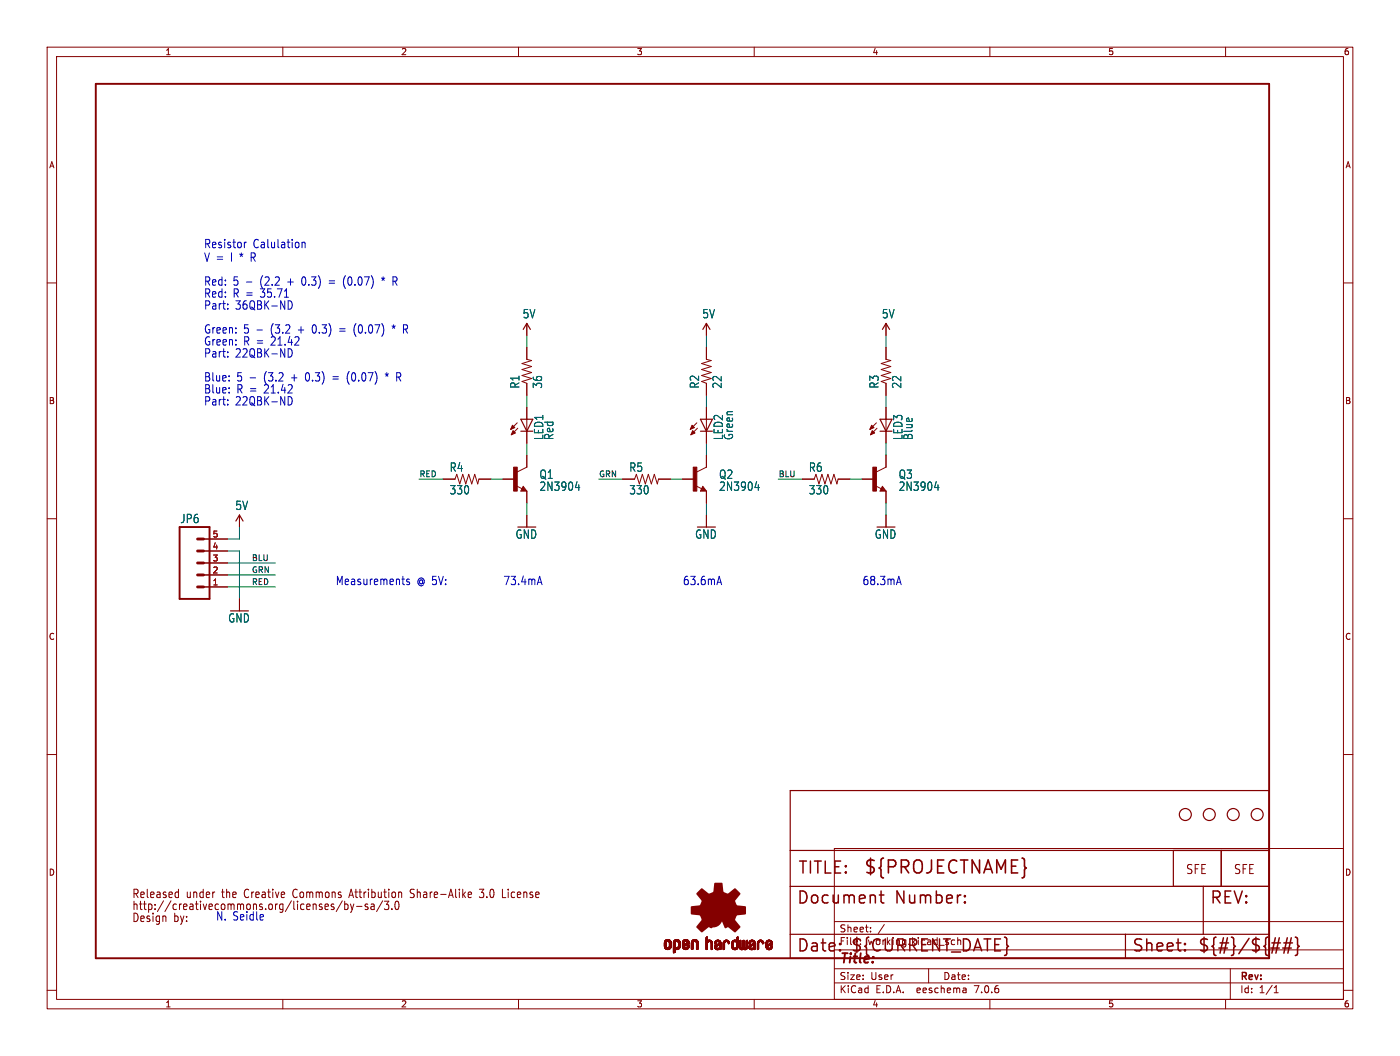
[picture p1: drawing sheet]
<svg xmlns="http://www.w3.org/2000/svg" width="297mm" height="224mm" viewBox="0 0 297 224" stroke-linecap="round" stroke-linejoin="round" font-family="sans-serif">
<defs><g id="words">
<text font-size="3.8" fill="#840000" x="183.1" y="185.7">${PROJECTNAME}</text>
<g font-size="3.5" fill="#840000">
<text x="169.2" y="185.7">TITLE:</text>
<text x="168.9" y="192.1">Document</text>
<text x="189.9" y="192.1">Number:</text>
<text x="256.5" y="192.1">REV:</text>
<text x="168.9" y="202.2">Date:</text>
<text x="180.3" y="202.2">${CURRENT_DATE}</text>
<text x="240" y="202.2">Sheet:</text>
<text x="254" y="202.2">${#}/${##}</text>
</g>
<text font-size="2.8" fill="#840000" x="178" y="204.8">Title:</text>
<g font-size="2.7" fill="#840000">
<text x="251.5" y="185.6">SFE</text>
<text x="261.6" y="185.6">SFE</text>
</g>
<g font-size="2.5" fill="#0000c2">
<text x="43.2" y="52.8">Resistor</text>
<text x="53.6" y="52.8">Calulation</text>
<text x="43.2" y="55.6">V =</text>
<text x="49" y="55.6">I * R</text>
<text x="43.2" y="60.7">Red:</text>
<text x="43.2" y="63.3">Red:</text>
<text x="43.2" y="65.8">Part:</text>
<text x="49.4" y="60.7">5 -</text>
<text x="49.4" y="63.3">R =</text>
<text x="49.9" y="65.8">36QBK-ND</text>
<text x="55.3" y="60.7">(2.2</text>
<text x="55.4" y="63.3">35.71</text>
<text x="61.2" y="60.7">+</text>
<text x="64.4" y="60.7">0.3)</text>
<text x="70.3" y="60.7">=</text>
<text x="73.5" y="60.7">(0.07)</text>
<text x="81.8" y="60.7">* R</text>
<text x="43.2" y="70.9">Green:</text>
<text x="51.6" y="70.9">5 -</text>
<text x="57.5" y="70.9">(3.2</text>
<text x="63.4" y="70.9">+</text>
<text x="66.6" y="70.9">0.3)</text>
<text x="72.5" y="70.9">=</text>
<text x="75.7" y="70.9">(0.07)</text>
<text x="84.1" y="70.9">* R</text>
<text x="43.2" y="73.4">Green:</text>
<text x="43.2" y="76">Part:</text>
<text x="49.9" y="76">22QBK-ND</text>
<text x="51.6" y="73.4">R =</text>
<text x="57.6" y="73.4">21.42</text>
<text x="43.2" y="81">Blue:</text>
<text x="43.2" y="83.6">Blue:</text>
<text x="50.2" y="81">5 -</text>
<text x="50.2" y="83.6">R =</text>
<text x="56.1" y="81">(3.2</text>
<text x="56.2" y="83.6">21.42</text>
<text x="62" y="81">+</text>
<text x="65.2" y="81">0.3)</text>
<text x="71.1" y="81">=</text>
<text x="74.3" y="81">(0.07)</text>
<text x="82.6" y="81">* R</text>
<text x="43.2" y="86.1">Part:</text>
<text x="49.9" y="86.1">22QBK-ND</text>
<text x="71.1" y="124.2">Measurements</text>
<text x="88.4" y="124.2">@ 5V:</text>
<text x="106.7" y="124.2">73.4mA</text>
<text x="144.8" y="124.2">63.6mA</text>
<text x="182.9" y="124.2">68.3mA</text>
<text x="45.7" y="195.3">N. Seidle</text>
</g>
<g font-size="2.5" fill="#006464">
<text x="110.8" y="67.7">5V</text>
<text x="148.9" y="67.7">5V</text>
<text x="187" y="67.7">5V</text>
<text x="110.4" y="82.5" transform="rotate(-90 110.4 82.5)">R1</text>
<text x="115.2" y="82.5" transform="rotate(-90 115.2 82.5)">36</text>
<text x="148.5" y="82.5" transform="rotate(-90 148.5 82.5)">R2</text>
<text x="153.3" y="82.5" transform="rotate(-90 153.3 82.5)">22</text>
<text x="186.6" y="82.5" transform="rotate(-90 186.6 82.5)">R3</text>
<text x="191.4" y="82.5" transform="rotate(-90 191.4 82.5)">22</text>
<text x="115.5" y="93.4" transform="rotate(-90 115.5 93.4)">LED1</text>
<text x="117.6" y="93.4" transform="rotate(-90 117.6 93.4)">Red</text>
<text x="153.6" y="93.4" transform="rotate(-90 153.6 93.4)">LED2</text>
<text x="155.7" y="93.4" transform="rotate(-90 155.7 93.4)">Green</text>
<text x="191.7" y="93.4" transform="rotate(-90 191.7 93.4)">LED3</text>
<text x="193.8" y="93.4" transform="rotate(-90 193.8 93.4)">Blue</text>
<text x="95.3" y="100.2">R4</text>
<text x="114.4" y="101.7">Q1</text>
<text x="133.4" y="100.2">R5</text>
<text x="152.5" y="101.7">Q2</text>
<text x="171.5" y="100.2">R6</text>
<text x="190.6" y="101.7">Q3</text>
<text x="95.3" y="105">330</text>
<text x="114.4" y="104.3">2N3904</text>
<text x="133.4" y="105">330</text>
<text x="152.5" y="104.3">2N3904</text>
<text x="171.5" y="105">330</text>
<text x="190.6" y="104.3">2N3904</text>
<text x="38.2" y="111.1">JP6</text>
<text x="49.8" y="108.3">5V</text>
<text x="109.3" y="114.4">GND</text>
<text x="147.4" y="114.4">GND</text>
<text x="185.5" y="114.4">GND</text>
<text x="48.3" y="132.2">GND</text>
</g>
<g font-size="2.5" fill="#840000">
<text x="27.9" y="190.7">Released</text>
<text x="39.5" y="190.7">under</text>
<text x="47.3" y="190.7">the</text>
<text x="52.2" y="190.7">Creative</text>
<text x="62.8" y="190.7">Commons</text>
<text x="75" y="190.7">Attribution</text>
<text x="88.2" y="190.7">Share-Alike</text>
<text x="103.2" y="190.7">3.0</text>
<text x="108.2" y="190.7">License</text>
<text x="27.9" y="195.8">Design</text>
<text x="27.9" y="193.2">http://creativecommons.org/licenses/by-sa/3.0</text>
<text x="36.8" y="195.8">by:</text>
</g>
<g font-size="2.1" fill="#840000">
<text x="178" y="197.9">Sheet:</text>
<text x="178" y="200.6">File:</text>
<text x="184.1" y="200.6">working.kicad_sch</text>
<text x="178" y="208">Size:</text>
<text x="184.7" y="208">User</text>
<text x="200" y="208">Date:</text>
<text x="263" y="208.2">Rev:</text>
<text x="178" y="210.8">KiCad</text>
<text x="185.7" y="210.8">E.D.A.</text>
<text x="194.6" y="210.8">eeschema</text>
<text x="207" y="210.8">7.0.6</text>
<text x="263" y="210.8">Id:</text>
<text x="267.1" y="210.8">1/1</text>
</g>
<g font-size="1.8" fill="#840000">
<text x="35" y="11.9">1</text>
<text x="85" y="11.9">2</text>
<text x="135" y="11.9">3</text>
<text x="185" y="11.9">4</text>
<text x="235" y="11.9">5</text>
<text x="285" y="11.9">6</text>
<text x="10.3" y="35.9">A</text>
<text x="285.3" y="35.9">A</text>
<text x="10.3" y="85.9">B</text>
<text x="285.3" y="85.9">B</text>
<text x="10.3" y="135.9">C</text>
<text x="285.3" y="135.9">C</text>
<text x="10.3" y="185.9">D</text>
<text x="285.3" y="185.9">D</text>
<text x="35" y="213.8">1</text>
<text x="85" y="213.8">2</text>
<text x="135" y="213.8">3</text>
<text x="185" y="213.8">4</text>
<text x="235" y="213.8">5</text>
<text x="285" y="213.8">6</text>
</g>
<g font-size="1.8" fill="#a90000">
<text x="45" y="119.1">3</text>
<text x="45" y="116.6">4</text>
<text x="45" y="114">5</text>
<text x="45" y="124.2">1</text>
<text x="45" y="121.7">2</text>
</g>
<g font-size="1.7" fill="#0f0f0f">
<text x="88.9" y="101.3">RED</text>
<text x="127" y="101.3">GRN</text>
<text x="165.1" y="101.3">BLU</text>
<text x="53.3" y="119">BLU</text>
<text x="53.3" y="121.6">GRN</text>
<text x="53.3" y="124.1">RED</text>
</g>
</g></defs>
<g fill="none" stroke="#840000" stroke-width=".21">
<path d="M10 10h277v203.9h-277zM12 12h273v199.9h-273zM60 10v2M110 10v2M160 10v2M210 10v2M260 10v2M10 60h2M285 60h2M111.8 68.6v2.5M111.8 73.7v2.5l1 .3-2.1 .6 2.1 .6-2.1 .7 2.1 .6-2.1 .6 2.1 .7-2.1 .6 1.1 .4v2.5M149.9 68.6v2.5"/>
<path d="M149.9 73.7v2.5l1 .3-2.1 .6 2.1 .6-2.1 .7 2.1 .6-2.1 .6 2.1 .7-2.1 .6 1.1 .4v2.5M188 68.6v2.5M188 73.7v2.5l1 .3-2.1 .6 2.1 .6-2.1 .7 2.1 .6-2.1 .6 2.1 .7-2.1 .6 1.1 .4v2.5M109.7 89.7l-1.4 1.4M109.9 90.8l-1.4 1.4M111.8 86.4v7.6M111.8 96.5v2.6l-2.1 1M147.8 89.7l-1.4 1.4M148 90.8l-1.4 1.4M149.9 96.5v2.6l-2.1 1M149.9 86.4v7.6M185.9 89.7l-1.4 1.4"/>
<path d="M186.1 90.8l-1.4 1.4M188 96.5v2.6l-2.1 1M188 86.4v7.6M10 110h2M43.2 119.4h5.1M43.2 116.8h5.1M43.2 114.3h5.1M50.8 109.2v2.6M94 101.6h2.5l.4-1 .6 2 .7-2 .6 2 .6-2 .7 2 .6-2 .6 2 .3-1h2.5M106.7 101.6h2.5M109.5 103l1.3 .6M111 103.1l.8 1h-1.3z"/>
<path d="M111.8 104.1v2.6M111.8 109.2v2.6M132.1 101.6h2.5l.4-1 .6 2 .7-2 .6 2 .6-2 .7 2 .6-2 .6 2 .3-1h2.5M144.8 101.6h2.5M147.6 103l1.3 .6M149.1 103.1l.8 1h-1.3zM149.9 104.1v2.6M149.9 109.2v2.6M170.2 101.6h2.5l.4-1 .6 2 .7-2 .6 2 .6-2 .7 2 .6-2 .6 2 .3-1h2.5M182.9 101.6h2.5M185.7 103l1.3 .6M187.2 103.1l.8 1h-1.3z"/>
<path d="M188 104.1v2.6M188 109.2v2.6M285 110h2M43.2 124.5h5.1M43.2 121.9h5.1M50.8 127v2.5M10 160h2M285 160h2M177 179.9h108v32h-108zM37.4 189.2h.5M37.9 188.6v1.7M37.9 190.3h-.5"/>
<path d="M72.6 191l-1.3 2.3M73.1 191.1v1.8M73.1 191.8l.5-.1 .2 .3-.1 .8h-.6M74.1 189.8h.8M74.3 191.7l.4 1.2M74.5 188.6l-.5 1.7M74.7 192.9l-.4 .6M75.1 191.7l-.4 1.2M75.6 192.2h1.2M78 191.8l-.3-.1-.3 .2 .1 .3 .5 .2v.4h-.6M78.7 191.8h.6l.1 1.1M79.4 192.1l-.5 .1-.2 .3 .2 .4 .5-.1"/>
<path d="M81.2 191l-1.3 2.3M82.5 191.1l-.5 .7 .4 .1v.8l-.2 .2h-.4l-.3-.2M83.1 192.7v.2M83.8 191.4v.8l.1 .5 .2 .2 .3-.1 .2-.3v-1.1M87 190.3h.6M87.7 188.6h-.4l-.3 .3 .2 .4 .4 .2M99.8 189.2l.2 .4-.7 .1M100 190.3h-.2M101.7 190.2l.2 .1h.6M101.7 188.6h.9l-.5 .6 .4 .1M106.6 190.3h.7M177 195.4h108"/>
<path d="M184.7 197.5v.1M184.7 196.7v.1M187.6 196l-1.3 2M10 210h2M60 211.9v2M110 211.9v2M160 211.9v2M177 208.4h108M177 205.4h108M177 201.4h108M197 205.4v3M204.9 209.6l.1 .9"/>
<path d="M205 210.4l-.2 .1M205 209.9h-.2M210 211.9v2M260 211.9v2M261 205.4v6.5M270.3 210.5h.9M270.3 209.4l.4-.4v1.5M285 210h2"/>
</g>
<g fill="none" stroke="#840000" stroke-width=".25">
<path d="M111 69.9l.8-1.3 .7 1.3M149.1 69.9l.8-1.3 .7 1.3M187.2 69.9l.8-1.3 .7 1.3M110.5 91.4h2.5M110.5 88.9h2.5l-1.2 2.5zM148.6 91.4h2.5M148.6 88.9h2.5l-1.2 2.5zM186.7 91.4h2.5M186.7 88.9h2.5l-1.2 2.5zM50 110.5l.8-1.3 .8 1.3M111 103.6l.1 .3h-.4l.3-.5 .5 .6h-.8M149.1 103.6l.1 .3h-.4l.3-.5 .5 .6h-.8"/>
<path d="M187.2 103.6l.1 .3h-.4l.3-.5 .5 .6h-.8M167.6 167.6h101.6v35.6h-101.6zM167.6 188h101.6M167.6 180.3h101.6M167.6 198.1h101.6M238.8 198.1v5.1M248.9 180.3v7.7M255.3 188v10.1M259.1 180.3v7.7"/>
<circle cx="251.5" cy="172.7" r="1.27"/>
<circle cx="256.5" cy="172.7" r="1.27"/>
<circle cx="261.6" cy="172.7" r="1.27"/>
<circle cx="266.7" cy="172.7" r="1.27"/>
</g>
<g fill="#840000" stroke="#840000" stroke-width=".21">
<path d="M147.1 99.1h.7v5h-.7z"/>
<path d="M185.2 99.1h.7v5h-.7z"/>
<path d="M184.9 90.2l.5 .5-.9 .4z"/>
<path d="M185 91.3l.5 .5-.8 .4z"/>
<path d="M140.9 200.7h.4z"/>
<path d="M140.9 200.6l.4 .1z"/>
<path d="M140.9 200.6h.4z"/>
<path d="M140.9 200.5l.4 .1z"/>
<path d="M140.9 200.5h.4z"/>
<path d="M140.9 200.4l.4 .1z"/>
<path d="M140.9 200.4h.4z"/>
<path d="M140.9 200.3l.4 .1z"/>
<path d="M140.9 200.3h.4z"/>
<path d="M140.9 200.2l.4 .1z"/>
<path d="M140.9 200.2h.4z"/>
<path d="M140.9 200.1l.4 .1z"/>
<path d="M140.9 200.1h.4z"/>
<path d="M140.9 200l.4 .1z"/>
<path d="M140.9 200h.4z"/>
<path d="M140.9 199.9l.4 .1z"/>
<path d="M140.9 199.9h.4z"/>
<path d="M141 200.7h.4z"/>
<path d="M141 200.7h.3z"/>
<path d="M141 199.9h.3z"/>
<path d="M141 199.8l.3 .1z"/>
<path d="M141 199.8h.4z"/>
<path d="M141 200.8h.4z"/>
<path d="M141 200.7l.4 .1z"/>
<path d="M141 199.7l.4 .1z"/>
<path d="M141 200.9h.5z"/>
<path d="M141 200.9h.4z"/>
<path d="M141 200.8l.4 .1z"/>
<path d="M141 199.7h.4z"/>
<path d="M141 199.7h.5z"/>
<path d="M141 199.6l.5 .1z"/>
<path d="M141 200.9l.6 .1z"/>
<path d="M141 199.6h.5z"/>
<path d="M141 199.6h.6z"/>
<path d="M141 201h1.3z"/>
<path d="M141 201h.6z"/>
<path d="M141 199.6h1.3z"/>
<path d="M141.1 201h1.2z"/>
<path d="M141.1 199.6h1.2z"/>
<path d="M141.1 199.5l1.2 .1z"/>
<path d="M141.1 201l1.2 .1z"/>
<path d="M141.1 199.5h1.2z"/>
<path d="M141.1 201.1h1.2z"/>
<path d="M141.1 199.5h1.1z"/>
<path d="M141.1 201.1h1.1z"/>
<path d="M141.1 199.4l1.1 .1z"/>
<path d="M141.2 201.1l1 .1z"/>
<path d="M141.2 199.4h1z"/>
<path d="M141.2 201.2h1z"/>
<path d="M141.2 201.2h.9z"/>
<path d="M141.2 199.4h.9z"/>
<path d="M141.3 199.3l.8 .1z"/>
<path d="M141.3 201.2h.8z"/>
<path d="M141.3 199.3h.8z"/>
<path d="M141.3 201.2l.8 .1z"/>
<path d="M141.3 201.3h.7z"/>
<path d="M141.3 199.3h.7z"/>
<path d="M141.4 201.3h.6z"/>
<path d="M141.4 199.3h.6z"/>
<path d="M141.4 201.3h.5z"/>
<path d="M141.4 199.3h.5z"/>
<path d="M141.5 201.3h.4z"/>
<path d="M141.5 199.2l.4 .1z"/>
<path d="M141.5 201.3h.3z"/>
<path d="M141.5 199.2h.3z"/>
<path d="M141.5 201.3l.3 .1z"/>
<path d="M141.6 201.4h.2z"/>
<path d="M141.6 199.2h.2z"/>
<path d="M141.7 199.6h.6z"/>
<path d="M141.8 201h.5z"/>
<path d="M141.8 199.6h.5z"/>
<path d="M141.8 200.9l.5 .1z"/>
<path d="M141.8 200.9h.5z"/>
<path d="M141.8 199.6l.5 .1z"/>
<path d="M141.8 199.7h.5z"/>
<path d="M141.9 200.9h.5z"/>
<path d="M141.9 199.7h.4z"/>
<path d="M141.9 199.7h.5z"/>
<path d="M141.9 200.8l.5 .1z"/>
<path d="M141.9 200.8h.5z"/>
<path d="M141.9 199.7l.5 .1z"/>
<path d="M141.9 199.8h.5z"/>
<path d="M142 200.8h.4z"/>
<path d="M142 199.8h.4z"/>
<path d="M142 200.7l.4 .1z"/>
<path d="M142 200.7h.4z"/>
<path d="M142 199.9h.4z"/>
<path d="M142 199.8l.4 .1z"/>
<path d="M142 200.6l.4 .1z"/>
<path d="M142 200.6h.4z"/>
<path d="M142 200.5l.4 .1z"/>
<path d="M142 200.5h.4z"/>
<path d="M142 200.4l.4 .1z"/>
<path d="M142 200.4h.4z"/>
<path d="M142 200.3l.4 .1z"/>
<path d="M142 200.3h.4z"/>
<path d="M142 200.2l.4 .1z"/>
<path d="M142 200.2h.4z"/>
<path d="M142 200.1l.4 .1z"/>
<path d="M142 200.1h.4z"/>
<path d="M142 200l.4 .1z"/>
<path d="M142 200h.4z"/>
<path d="M142 199.9l.4 .1z"/>
<path d="M142.9 202h.2z"/>
<path d="M142.9 202h.3z"/>
<path d="M142.9 201.9l.3 .1z"/>
<path d="M142.9 201.9h.3z"/>
<path d="M142.9 201.8l.3 .1z"/>
<path d="M142.9 201.8h.3z"/>
<path d="M142.9 201.7l.3 .1z"/>
<path d="M142.9 201.7h.3z"/>
<path d="M142.9 201.6l.3 .1z"/>
<path d="M142.9 201.6h.3z"/>
<path d="M142.9 201.5l.3 .1z"/>
<path d="M142.9 201.5h.3z"/>
<path d="M142.9 201.4l.3 .1z"/>
<path d="M142.9 201.4h.3z"/>
<path d="M142.9 201.3l.3 .1z"/>
<path d="M142.9 201.3h.3z"/>
<path d="M142.9 201.3h.4z"/>
<path d="M142.9 201.3h1z"/>
<path d="M142.9 201.3h1.1z"/>
<path d="M142.9 201.2l1.1 .1z"/>
<path d="M142.9 201.2h1.1z"/>
<path d="M142.9 201.2h1.2z"/>
<path d="M142.9 201.1l1.2 .1z"/>
<path d="M142.9 201.1h1.2z"/>
<path d="M142.9 201.1h1.3z"/>
<path d="M142.9 201l1.3 .1z"/>
<path d="M142.9 201h1.3z"/>
<path d="M142.9 201h.6z"/>
<path d="M142.9 200.9l.6 .1z"/>
<path d="M142.9 200.9h.6z"/>
<path d="M142.9 200.9h.5z"/>
<path d="M142.9 200.9h.4z"/>
<path d="M142.9 200.8l.4 .1z"/>
<path d="M142.9 200.8h.4z"/>
<path d="M142.9 200.7l.4 .1z"/>
<path d="M142.9 200.7h.3z"/>
<path d="M142.9 200.6l.3 .1z"/>
<path d="M142.9 200.6h.3z"/>
<path d="M142.9 200.5l.3 .1z"/>
<path d="M142.9 200.5h.3z"/>
<path d="M142.9 200.4l.3 .1z"/>
<path d="M142.9 200.4h.3z"/>
<path d="M142.9 200.3l.3 .1z"/>
<path d="M142.9 200.3h.3z"/>
<path d="M142.9 200.2l.3 .1z"/>
<path d="M142.9 200.2h.3z"/>
<path d="M142.9 200.1l.3 .1z"/>
<path d="M142.9 200.1h.3z"/>
<path d="M142.9 200l.3 .1z"/>
<path d="M142.9 200h.3z"/>
<path d="M142.9 199.9l.3 .1z"/>
<path d="M142.9 199.9h.3z"/>
<path d="M142.9 199.8l.3 .1z"/>
<path d="M142.9 199.8h.4z"/>
<path d="M142.9 202h.1z"/>
<path d="M142.9 199.7l.4 .1z"/>
<path d="M142.9 199.7h.4z"/>
<path d="M142.9 199.7h.5z"/>
<path d="M142.9 199.6l.5 .1z"/>
<path d="M142.9 199.6h.6z"/>
<path d="M142.9 199.6h1.3z"/>
<path d="M143 199.6h1.2z"/>
<path d="M143 199.5l1.2 .1z"/>
<path d="M143 199.5h1.2z"/>
<path d="M143 199.5h1.1z"/>
<path d="M143 199.4l1.1 .1z"/>
<path d="M143.1 199.4h1z"/>
<path d="M143.1 199.4h.9z"/>
<path d="M143.2 199.4h.8z"/>
<path d="M143.2 199.3l.8 .1z"/>
<path d="M143.2 199.3h.8z"/>
<path d="M143.2 199.3h.7z"/>
<path d="M143.3 199.3h.6z"/>
<path d="M143.3 201.3h.5z"/>
<path d="M143.3 199.3h.5z"/>
<path d="M143.4 201.3h.4z"/>
<path d="M143.4 199.3h.4z"/>
<path d="M143.4 199.2l.4 .1z"/>
<path d="M143.4 199.2h.3z"/>
<path d="M143.5 201.3l.2 .1z"/>
<path d="M143.5 199.2h.2z"/>
<path d="M143.5 201.4h.2z"/>
<path d="M143.6 199.6h.6z"/>
<path d="M143.7 201h.5z"/>
<path d="M143.7 200.9l.6 .1z"/>
<path d="M143.7 199.6h.6z"/>
<path d="M143.7 200.9h.6z"/>
<path d="M143.7 199.6l.6 .1z"/>
<path d="M143.7 199.7h.6z"/>
<path d="M143.8 200.9h.5z"/>
<path d="M143.8 199.7h.5z"/>
<path d="M143.8 200.8l.5 .1z"/>
<path d="M143.8 200.8h.5z"/>
<path d="M143.8 199.7l.5 .1z"/>
<path d="M143.9 200.8h.4z"/>
<path d="M143.9 199.8h.4z"/>
<path d="M143.9 200.7l.4 .1z"/>
<path d="M143.9 200.7h.4z"/>
<path d="M143.9 199.8l.4 .1z"/>
<path d="M143.9 199.9h.4z"/>
<path d="M143.9 200.6l.4 .1z"/>
<path d="M143.9 200.6h.4z"/>
<path d="M143.9 200.5l.4 .1z"/>
<path d="M143.9 200.5h.4z"/>
<path d="M143.9 200.4l.4 .1z"/>
<path d="M143.9 200.4h.4z"/>
<path d="M143.9 200.3l.4 .1z"/>
<path d="M143.9 200.3h.4z"/>
<path d="M143.9 200.2l.4 .1z"/>
<path d="M143.9 200.2h.4z"/>
<path d="M143.9 200.1l.4 .1z"/>
<path d="M143.9 200.1h.4z"/>
<path d="M143.9 200l.4 .1z"/>
<path d="M143.9 200h.4z"/>
<path d="M143.9 199.9l.4 .1z"/>
<path d="M144.8 200.8h.4z"/>
<path d="M144.8 200.7l.4 .1z"/>
<path d="M144.8 200.7h.4z"/>
<path d="M144.8 200.6l.4 .1z"/>
<path d="M144.8 200.6h.4z"/>
<path d="M144.8 200.6h.5z"/>
<path d="M144.8 200.5l.6 .1z"/>
<path d="M144.8 200.5h.6z"/>
<path d="M144.8 200.5h.7z"/>
<path d="M144.8 200.4l.8 .1z"/>
<path d="M144.8 200.4h.8z"/>
<path d="M144.8 200.4h.9z"/>
<path d="M144.8 200.4h1z"/>
<path d="M144.8 200.3l1 .1z"/>
<path d="M144.8 200.3h1z"/>
<path d="M144.8 200.3h1.1z"/>
<path d="M144.8 200.3h1.2z"/>
<path d="M144.8 200.2l1.2 .1z"/>
<path d="M144.8 200.2h1.2z"/>
<path d="M144.8 200.2h1.3z"/>
<path d="M144.8 200.2h1.4z"/>
<path d="M144.8 200.2h.4z"/>
<path d="M144.8 200.1l.4 .1z"/>
<path d="M144.8 200.1h.3z"/>
<path d="M144.8 200l.3 .1z"/>
<path d="M144.8 200h.3z"/>
<path d="M144.8 199.9l.3 .1z"/>
<path d="M144.8 199.9h.4z"/>
<path d="M144.8 199.8l.4 .1z"/>
<path d="M144.8 199.8h.4z"/>
<path d="M144.8 200.9h.5z"/>
<path d="M144.8 200.8l.4 .1z"/>
<path d="M144.8 199.7l.4 .1z"/>
<path d="M144.8 199.7h.4z"/>
<path d="M144.8 199.7h.5z"/>
<path d="M144.8 200.9h.6z"/>
<path d="M144.8 200.9l.6 .1z"/>
<path d="M144.8 199.6l.6 .1z"/>
<path d="M144.8 199.6h.6z"/>
<path d="M144.8 201h1.3z"/>
<path d="M144.8 201h.6z"/>
<path d="M144.9 201h1.2z"/>
<path d="M144.9 199.6h1.2z"/>
<path d="M144.9 199.5l1.2 .1z"/>
<path d="M144.9 199.5h1.2z"/>
<path d="M144.9 201l1.2 .1z"/>
<path d="M144.9 201.1h1.2z"/>
<path d="M144.9 201.1h1.1z"/>
<path d="M145 201.1h1z"/>
<path d="M145 199.5h1z"/>
<path d="M145 199.4l1 .1z"/>
<path d="M145 201.1l1 .1z"/>
<path d="M145 199.4h1z"/>
<path d="M145 201.2h1z"/>
<path d="M145 201.2h.9z"/>
<path d="M145.1 199.4h.9z"/>
<path d="M145.1 201.2h.8z"/>
<path d="M145.1 199.4h.8z"/>
<path d="M145.1 199.3l.8 .1z"/>
<path d="M145.1 201.2l.8 .1z"/>
<path d="M145.1 199.3h.8z"/>
<path d="M145.1 201.3h.8z"/>
<path d="M145.1 199.3h.7z"/>
<path d="M145.2 201.3h.6z"/>
<path d="M145.2 199.3h.6z"/>
<path d="M145.2 200.2h1z"/>
<path d="M145.3 200.1l.9 .1z"/>
<path d="M145.3 199.3h.4z"/>
<path d="M145.3 201.3h.4z"/>
<path d="M145.3 200.1h.9z"/>
<path d="M145.3 199.2l.4 .1z"/>
<path d="M145.3 201.3h.3z"/>
<path d="M145.4 201.3l.2 .1z"/>
<path d="M145.4 200.1h.8z"/>
<path d="M145.4 199.2h.2z"/>
<path d="M145.4 201.4h.2z"/>
<path d="M145.5 200.1h.7z"/>
<path d="M145.5 200l.7 .1z"/>
<path d="M145.6 200h.6z"/>
<path d="M145.6 199.6h.5z"/>
<path d="M145.6 201h.5z"/>
<path d="M145.6 199.6h.6z"/>
<path d="M145.6 200.9l.5 .1z"/>
<path d="M145.6 200.9h.5z"/>
<path d="M145.6 199.6l.6 .1z"/>
<path d="M145.6 199.7h.6z"/>
<path d="M145.7 200.9h.5z"/>
<path d="M145.7 200h.5z"/>
<path d="M145.7 199.7h.5z"/>
<path d="M145.7 199.7l.5 .1z"/>
<path d="M145.8 200.8l.4 .1z"/>
<path d="M145.8 199.8h.4z"/>
<path d="M145.8 200.8h.4z"/>
<path d="M145.8 199.9l.4 .1z"/>
<path d="M145.8 199.9h.4z"/>
<path d="M145.8 199.8l.4 .1z"/>
<path d="M145.8 200.7l.4 .1z"/>
<path d="M145.8 200.7h.4z"/>
<path d="M145.9 200.7h.3z"/>
<path d="M145.9 200.6l.3 .1z"/>
<path d="M145.9 200.6h.3z"/>
<path d="M145.9 200.5l.3 .1z"/>
<path d="M145.9 200.5h.3z"/>
<path d="M146 200.5h.2z"/>
<path d="M146.7 201.3h.2z"/>
<path d="M146.7 201.3h.3z"/>
<path d="M146.7 201.2l.3 .1z"/>
<path d="M146.7 201.2h.3z"/>
<path d="M146.7 201.2h.4z"/>
<path d="M146.7 201.1l.4 .1z"/>
<path d="M146.7 201.1h.4z"/>
<path d="M146.7 201l.4 .1z"/>
<path d="M146.7 201h.4z"/>
<path d="M146.7 200.9l.4 .1z"/>
<path d="M146.7 200.9h.4z"/>
<path d="M146.7 200.8l.4 .1z"/>
<path d="M146.7 200.8h.4z"/>
<path d="M146.7 200.7l.4 .1z"/>
<path d="M146.7 200.7h.4z"/>
<path d="M146.7 200.6l.4 .1z"/>
<path d="M146.7 200.6h.4z"/>
<path d="M146.7 200.5l.4 .1z"/>
<path d="M146.7 200.5h.4z"/>
<path d="M146.7 200.4l.4 .1z"/>
<path d="M146.7 200.4h.4z"/>
<path d="M146.7 200.3l.4 .1z"/>
<path d="M146.7 200.3h.4z"/>
<path d="M146.7 200.2l.4 .1z"/>
<path d="M146.7 200.2h.4z"/>
<path d="M146.7 200.1l.4 .1z"/>
<path d="M146.7 200.1h.4z"/>
<path d="M146.7 200l.4 .1z"/>
<path d="M146.7 200h.4z"/>
<path d="M146.7 199.9l.4 .1z"/>
<path d="M146.7 199.9h.4z"/>
<path d="M146.7 199.8l.4 .1z"/>
<path d="M146.7 199.8h.4z"/>
<path d="M146.7 201.3h.1z"/>
<path d="M146.7 199.7l.4 .1z"/>
<path d="M146.7 199.7h.4z"/>
<path d="M146.7 199.7h.5z"/>
<path d="M146.7 199.7h.6z"/>
<path d="M146.7 199.6l.6 .1z"/>
<path d="M146.7 199.6h.6z"/>
<path d="M146.8 199.6h.6z"/>
<path d="M146.8 199.6h1.3z"/>
<path d="M146.8 199.6h1.2z"/>
<path d="M146.8 199.5l1.2 .1z"/>
<path d="M146.8 199.5h1.2z"/>
<path d="M146.9 199.5h1.1z"/>
<path d="M146.9 199.4l1 .1z"/>
<path d="M146.9 199.4h1z"/>
<path d="M147 199.4h.8z"/>
<path d="M147 199.3l.8 .1z"/>
<path d="M147 199.3h.8z"/>
<path d="M147.1 199.3h.6z"/>
<path d="M147.2 199.3h.4z"/>
<path d="M147.2 199.2l.4 .1z"/>
<path d="M147.3 199.2h.3z"/>
<path d="M147.3 199.2h.2z"/>
<path d="M147.5 199.6h.6z"/>
<path d="M147.6 199.6l.5 .1z"/>
<path d="M147.6 199.7h.5z"/>
<path d="M147.7 199.7h.4z"/>
<path d="M147.7 199.7l.4 .1z"/>
<path d="M147.7 199.8h.4z"/>
<path d="M147.7 199.8l.4 .1z"/>
<path d="M147.7 201.3h.3z"/>
<path d="M147.7 201.2l.4 .1z"/>
<path d="M147.7 201.2h.4z"/>
<path d="M147.7 201.2h.5z"/>
<path d="M147.7 201.1l.5 .1z"/>
<path d="M147.7 201.1h.5z"/>
<path d="M147.7 201l.5 .1z"/>
<path d="M147.7 201h.5z"/>
<path d="M147.7 200.9l.5 .1z"/>
<path d="M147.7 200.9h.5z"/>
<path d="M147.7 200.8l.5 .1z"/>
<path d="M147.7 200.8h.5z"/>
<path d="M147.7 200.7l.5 .1z"/>
<path d="M147.7 200.7h.5z"/>
<path d="M147.7 200.6l.5 .1z"/>
<path d="M147.7 200.6h.5z"/>
<path d="M147.7 200.5l.5 .1z"/>
<path d="M147.7 200.5h.5z"/>
<path d="M147.7 200.4l.5 .1z"/>
<path d="M147.7 200.4h.5z"/>
<path d="M147.7 200.3l.5 .1z"/>
<path d="M147.7 200.3h.5z"/>
<path d="M147.7 200.2l.5 .1z"/>
<path d="M147.7 200.2h.5z"/>
<path d="M147.7 200.1l.5 .1z"/>
<path d="M147.7 200.1h.5z"/>
<path d="M147.7 200l.5 .1z"/>
<path d="M147.7 200h.5z"/>
<path d="M147.7 199.9l.5 .1z"/>
<path d="M147.7 199.9h.5z"/>
<path d="M147.7 199.9h.4z"/>
<path d="M147.8 201.3h.2z"/>
<path d="M147.8 201.3h.1z"/>
<path d="M149.8 201.3h.1z"/>
<path d="M149.8 201.3h.2z"/>
<path d="M149.8 198.9h.3z"/>
<path d="M149.8 201.3h.3z"/>
<path d="M149.8 201.2l.3 .1z"/>
<path d="M149.8 201.2h.3z"/>
<path d="M149.8 201.1l.3 .1z"/>
<path d="M149.8 201.1h.3z"/>
<path d="M149.8 201l.3 .1z"/>
<path d="M149.8 201h.3z"/>
<path d="M149.8 200.9l.3 .1z"/>
<path d="M149.8 200.9h.3z"/>
<path d="M149.8 200.8l.3 .1z"/>
<path d="M149.8 200.8h.3z"/>
<path d="M149.8 200.7l.3 .1z"/>
<path d="M149.8 200.7h.3z"/>
<path d="M149.8 200.6l.3 .1z"/>
<path d="M149.8 200.6h.3z"/>
<path d="M149.8 200.5l.3 .1z"/>
<path d="M149.8 200.5h.3z"/>
<path d="M149.8 200.4l.3 .1z"/>
<path d="M149.8 200.4h.3z"/>
<path d="M149.8 200.3l.3 .1z"/>
<path d="M149.8 200.3h.3z"/>
<path d="M149.8 200.2l.3 .1z"/>
<path d="M149.8 200.2h.3z"/>
<path d="M149.8 200.1l.3 .1z"/>
<path d="M149.8 200.1h.3z"/>
<path d="M149.8 200l.3 .1z"/>
<path d="M149.8 200h.3z"/>
<path d="M149.8 199.9l.3 .1z"/>
<path d="M149.8 199.9h.3z"/>
<path d="M149.8 199.8l.3 .1z"/>
<path d="M149.8 199.8h.3z"/>
<path d="M149.8 199.8h.4z"/>
<path d="M149.8 199.7l.4 .1z"/>
<path d="M149.8 199.7h.4z"/>
<path d="M149.8 199.7h.5z"/>
<path d="M149.8 199.7h.6z"/>
<path d="M149.8 199.6l.6 .1z"/>
<path d="M149.8 199.6h1.2z"/>
<path d="M149.8 199.5l1.2 .1z"/>
<path d="M149.8 199.5h1.1z"/>
<path d="M149.8 199.5h1z"/>
<path d="M149.8 199.4l1 .1z"/>
<path d="M149.8 199.4h1z"/>
<path d="M149.8 199.4h.3z"/>
<path d="M149.8 199.3l.3 .1z"/>
<path d="M149.8 199.3h.3z"/>
<path d="M149.8 199.2l.3 .1z"/>
<path d="M149.8 199.2h.3z"/>
<path d="M149.8 199.1l.3 .1z"/>
<path d="M149.8 199.1h.3z"/>
<path d="M149.8 199l.3 .1z"/>
<path d="M149.8 199h.3z"/>
<path d="M149.8 198.9l.3 .1z"/>
<path d="M149.8 198.8l.3 .1z"/>
<path d="M149.8 198.8h.3z"/>
<path d="M149.9 198.7l.2 .1z"/>
<path d="M149.9 198.7h.2z"/>
<path d="M150.2 199.4h.6z"/>
<path d="M150.2 199.4h.5z"/>
<path d="M150.3 199.4h.4z"/>
<path d="M150.5 199.6l.5 .1z"/>
<path d="M150.6 199.7h.4z"/>
<path d="M150.7 199.7h.4z"/>
<path d="M150.7 199.7l.4 .1z"/>
<path d="M150.7 199.8h.4z"/>
<path d="M150.8 199.8h.3z"/>
<path d="M150.8 199.8l.3 .1z"/>
<path d="M150.8 199.9h.3z"/>
<path d="M150.9 199.9h.2z"/>
<path d="M150.9 200h.2z"/>
<path d="M150.9 199.9l.2 .1z"/>
<path d="M150.9 201.3h.1z"/>
<path d="M150.9 201.3h.2z"/>
<path d="M150.9 201.2l.2 .1z"/>
<path d="M150.9 201.2h.2z"/>
<path d="M150.9 201.1l.2 .1z"/>
<path d="M150.9 201.1h.2z"/>
<path d="M150.9 201l.2 .1z"/>
<path d="M150.9 201h.2z"/>
<path d="M150.9 200.9l.2 .1z"/>
<path d="M150.9 200.9h.2z"/>
<path d="M150.9 200.8l.2 .1z"/>
<path d="M150.9 200.8h.2z"/>
<path d="M150.9 200.7l.2 .1z"/>
<path d="M150.9 200.7h.2z"/>
<path d="M150.9 200.6l.2 .1z"/>
<path d="M150.9 200.6h.2z"/>
<path d="M150.9 200.5l.2 .1z"/>
<path d="M150.9 200.5h.2z"/>
<path d="M150.9 200.4l.2 .1z"/>
<path d="M150.9 200.4h.2z"/>
<path d="M150.9 200.3l.2 .1z"/>
<path d="M150.9 200.3h.2z"/>
<path d="M150.9 200.2l.2 .1z"/>
<path d="M150.9 200.2h.2z"/>
<path d="M150.9 200.1l.2 .1z"/>
<path d="M150.9 200.1h.2z"/>
<path d="M150.9 200l.2 .1z"/>
<path d="M151.6 200.9h.3z"/>
<path d="M151.6 200.8l.3 .1z"/>
<path d="M151.6 200.8h.3z"/>
<path d="M151.6 200.1h.2z"/>
<path d="M151.6 200.1h.3z"/>
<path d="M151.6 200l.3 .1z"/>
<path d="M151.6 200h.3z"/>
<path d="M151.6 201h.4z"/>
<path d="M151.6 201h.3z"/>
<path d="M151.6 200.9l.3 .1z"/>
<path d="M151.6 200.7l.3 .1z"/>
<path d="M151.6 200.7h.3z"/>
<path d="M151.6 200.7h.4z"/>
<path d="M151.6 200.1h.1z"/>
<path d="M151.6 199.9l.3 .1z"/>
<path d="M151.6 199.9h.3z"/>
<path d="M151.6 200.6l.4 .1z"/>
<path d="M151.6 199.8l.3 .1z"/>
<path d="M151.6 201.1h.5z"/>
<path d="M151.6 201l.4 .1z"/>
<path d="M151.6 200.6h.5z"/>
<path d="M151.6 200.6h.6z"/>
<path d="M151.6 199.8h.4z"/>
<path d="M151.7 201.1h.8z"/>
<path d="M151.7 201.1h.4z"/>
<path d="M151.7 200.6h.5z"/>
<path d="M151.7 199.8h.3z"/>
<path d="M151.7 199.7l.3 .1z"/>
<path d="M151.7 199.7h.4z"/>
<path d="M151.7 200.5l.6 .1z"/>
<path d="M151.7 201.1l.8 .1z"/>
<path d="M151.7 200.5h.6z"/>
<path d="M151.7 201.2h.8z"/>
<path d="M151.7 200.5h.7z"/>
<path d="M151.7 199.7h.5z"/>
<path d="M151.7 199.6l.6 .1z"/>
<path d="M151.7 199.6h1.1z"/>
<path d="M151.8 201.2h.7z"/>
<path d="M151.8 200.5h.6z"/>
<path d="M151.8 199.6h1z"/>
<path d="M151.8 200.5h.7z"/>
<path d="M151.8 201.2l.7 .1z"/>
<path d="M151.8 201.3h.7z"/>
<path d="M151.8 200.4l.7 .1z"/>
<path d="M151.8 200.4h.7z"/>
<path d="M151.8 199.5l1 .1z"/>
<path d="M151.8 200.4h.8z"/>
<path d="M151.8 199.5h.9z"/>
<path d="M151.9 199.5h.8z"/>
<path d="M151.9 201.3h.6z"/>
<path d="M151.9 200.4h1.1z"/>
<path d="M151.9 199.4l.7 .1z"/>
<path d="M152 200.4h1z"/>
<path d="M152 201.3l.5 .1z"/>
<path d="M152 199.4h.6z"/>
<path d="M152 201.4h.5z"/>
<path d="M152 200.3l1 .1z"/>
<path d="M152 201.4h.4z"/>
<path d="M152 200.3h1z"/>
<path d="M152 199.4h.5z"/>
<path d="M152.1 200.3h.9z"/>
<path d="M152.1 199.4h.4z"/>
<path d="M152.2 200.3h.8z"/>
<path d="M152.2 201.1h.2z"/>
<path d="M152.2 200.2l.8 .1z"/>
<path d="M152.2 200.2h.8z"/>
<path d="M152.2 199.4h.2z"/>
<path d="M152.3 201.1h.1z"/>
<path d="M152.3 200.2h.7z"/>
<path d="M152.3 199.6l.6 .1z"/>
<path d="M152.4 199.7h.5z"/>
<path d="M152.4 200.2h.6z"/>
<path d="M152.4 200.1l.6 .1z"/>
<path d="M152.5 199.7h.4z"/>
<path d="M152.5 200.1h.5z"/>
<path d="M152.5 199.7l.4 .1z"/>
<path d="M152.5 199.8h.4z"/>
<path d="M152.6 199.8h.3z"/>
<path d="M152.6 200.1h.4z"/>
<path d="M152.6 200.4h.4z"/>
<path d="M152.6 199.9h.4z"/>
<path d="M152.6 199.8l.4 .1z"/>
<path d="M152.6 200l.4 .1z"/>
<path d="M152.7 200.5h.3z"/>
<path d="M152.7 200.4l.3 .1z"/>
<path d="M152.7 200h.3z"/>
<path d="M152.7 199.9l.3 .1z"/>
<path d="M152.7 199.9h.3z"/>
<path d="M152.7 201.3h.1z"/>
<path d="M152.7 201.3h.2z"/>
<path d="M152.7 201.3h.3z"/>
<path d="M152.7 201.2l.3 .1z"/>
<path d="M152.7 201.2h.3z"/>
<path d="M152.7 201.1l.3 .1z"/>
<path d="M152.7 201.1h.3z"/>
<path d="M152.7 201l.3 .1z"/>
<path d="M152.7 201h.3z"/>
<path d="M152.7 200.9l.3 .1z"/>
<path d="M152.7 200.9h.3z"/>
<path d="M152.7 200.8l.3 .1z"/>
<path d="M152.7 200.8h.3z"/>
<path d="M152.7 200.7l.3 .1z"/>
<path d="M152.7 200.7h.3z"/>
<path d="M152.7 200.6l.3 .1z"/>
<path d="M152.7 200.6h.3z"/>
<path d="M152.7 200.5l.3 .1z"/>
<path d="M153.4 201.3h.1z"/>
<path d="M153.4 201.3h.2z"/>
<path d="M153.4 201.3h.3z"/>
<path d="M153.4 201.2l.3 .1z"/>
<path d="M153.4 201.2h.3z"/>
<path d="M153.4 201.1l.3 .1z"/>
<path d="M153.4 201.1h.3z"/>
<path d="M153.4 201l.3 .1z"/>
<path d="M153.4 201h.3z"/>
<path d="M153.4 200.9l.3 .1z"/>
<path d="M153.4 200.9h.3z"/>
<path d="M153.4 200.8l.3 .1z"/>
<path d="M153.4 200.8h.3z"/>
<path d="M153.4 200.7l.3 .1z"/>
<path d="M153.4 200.7h.3z"/>
<path d="M153.4 200.6l.3 .1z"/>
<path d="M153.4 200.6h.3z"/>
<path d="M153.4 200.5l.3 .1z"/>
<path d="M153.4 200.5h.3z"/>
<path d="M153.4 200.4l.3 .1z"/>
<path d="M153.4 200.4h.3z"/>
<path d="M153.4 200.3l.3 .1z"/>
<path d="M153.4 200.3h.3z"/>
<path d="M153.4 200.2l.3 .1z"/>
<path d="M153.4 200.2h.3z"/>
<path d="M153.4 200.1l.3 .1z"/>
<path d="M153.4 200.1h.3z"/>
<path d="M153.4 200l.3 .1z"/>
<path d="M153.4 200h.3z"/>
<path d="M153.4 199.9l.3 .1z"/>
<path d="M153.4 199.9h.3z"/>
<path d="M153.4 199.9h.4z"/>
<path d="M153.4 199.8l.4 .1z"/>
<path d="M153.4 199.8h.4z"/>
<path d="M153.5 199.8h.3z"/>
<path d="M153.5 199.7l.4 .1z"/>
<path d="M153.5 199.7h.4z"/>
<path d="M153.5 199.7h.5z"/>
<path d="M153.5 199.6l.6 .1z"/>
<path d="M153.5 199.6h1.2z"/>
<path d="M153.6 199.6h1z"/>
<path d="M153.6 199.5l1 .1z"/>
<path d="M153.6 199.5h1z"/>
<path d="M153.7 199.5h.8z"/>
<path d="M153.8 199.4l.7 .1z"/>
<path d="M153.8 199.4h.6z"/>
<path d="M153.9 199.4h.4z"/>
<path d="M154 199.4h.1z"/>
<path d="M154.1 199.6l.6 .1z"/>
<path d="M154.2 199.7h.5z"/>
<path d="M154.3 199.7h.4z"/>
<path d="M154.3 199.7l.4 .1z"/>
<path d="M154.4 199.8h.3z"/>
<path d="M154.4 199.8h.4z"/>
<path d="M154.4 199.9h.4z"/>
<path d="M154.4 199.8l.4 .1z"/>
<path d="M154.5 199.9h.3z"/>
<path d="M154.5 200h.3z"/>
<path d="M154.5 199.9l.3 .1z"/>
<path d="M154.5 200l.2 .1z"/>
<path d="M154.5 200.1h.2z"/>
<path d="M154.5 200.1h.1z"/>
<path d="M155.2 200.7h.3z"/>
<path d="M155.2 200.6l.3 .1z"/>
<path d="M155.2 200.6h.3z"/>
<path d="M155.2 200.5l.3 .1z"/>
<path d="M155.2 200.5h.3z"/>
<path d="M155.2 200.4l.3 .1z"/>
<path d="M155.2 200.4h.3z"/>
<path d="M155.2 200.3l.3 .1z"/>
<path d="M155.2 200.3h.3z"/>
<path d="M155.2 200.2l.3 .1z"/>
<path d="M155.2 200.2h.3z"/>
<path d="M155.2 200.1l.3 .1z"/>
<path d="M155.2 200.1h.3z"/>
<path d="M155.2 200l.3 .1z"/>
<path d="M155.2 200.8h.3z"/>
<path d="M155.2 200.7l.3 .1z"/>
<path d="M155.2 200h.3z"/>
<path d="M155.2 199.9l.3 .1z"/>
<path d="M155.2 199.9h.3z"/>
<path d="M155.3 200.9h.2z"/>
<path d="M155.3 200.8l.2 .1z"/>
<path d="M155.3 200.8h.2z"/>
<path d="M155.3 199.9h.2z"/>
<path d="M155.3 200.9h.3z"/>
<path d="M155.3 199.9h.3z"/>
<path d="M155.3 199.8l.3 .1z"/>
<path d="M155.3 199.8h.3z"/>
<path d="M155.3 201h.3z"/>
<path d="M155.3 200.9l.3 .1z"/>
<path d="M155.3 201h.4z"/>
<path d="M155.3 199.8h.4z"/>
<path d="M155.3 199.7l.4 .1z"/>
<path d="M155.3 199.7h.4z"/>
<path d="M155.3 201l.4 .1z"/>
<path d="M155.3 201.1h.5z"/>
<path d="M155.3 199.7h.5z"/>
<path d="M155.4 201.1h1.1z"/>
<path d="M155.4 201.1h.5z"/>
<path d="M155.4 199.7h.4z"/>
<path d="M155.4 199.6l.5 .1z"/>
<path d="M155.4 199.6h1.2z"/>
<path d="M155.4 201.1h1z"/>
<path d="M155.4 201.1l1 .1z"/>
<path d="M155.4 201.2h1z"/>
<path d="M155.4 199.5l1.2 .1z"/>
<path d="M155.4 199.5h1.2z"/>
<path d="M155.5 201.2h.9z"/>
<path d="M155.5 199.5h1.1z"/>
<path d="M155.5 201.2l.8 .1z"/>
<path d="M155.5 201.3h.8z"/>
<path d="M155.6 201.3h.7z"/>
<path d="M155.6 199.4l1 .1z"/>
<path d="M155.6 199.4h.6z"/>
<path d="M155.6 201.3h.6z"/>
<path d="M155.7 201.3l.5 .1z"/>
<path d="M155.7 199.4h.5z"/>
<path d="M155.7 201.4h.4z"/>
<path d="M155.7 199.4h.4z"/>
<path d="M155.8 199.4h.2z"/>
<path d="M155.9 199.6l.7 .1z"/>
<path d="M156 201.1h.5z"/>
<path d="M156 199.7h.6z"/>
<path d="M156.1 199.7h.5z"/>
<path d="M156.1 201.1h.4z"/>
<path d="M156.1 201l.4 .1z"/>
<path d="M156.1 201h.4z"/>
<path d="M156.2 199.7h.4z"/>
<path d="M156.2 201h.3z"/>
<path d="M156.2 199.7l.4 .1z"/>
<path d="M156.2 199.8h.4z"/>
<path d="M156.2 200.9l.3 .1z"/>
<path d="M156.2 200.9h.3z"/>
<path d="M156.2 200.9h.4z"/>
<path d="M156.3 200.9h.3z"/>
<path d="M156.3 199.8l.3 .1z"/>
<path d="M156.3 199.4h.3z"/>
<path d="M156.3 199.9h.3z"/>
<path d="M156.3 200.8l.3 .1z"/>
<path d="M156.3 200.8h.3z"/>
<path d="M156.3 200.7l.3 .1z"/>
<path d="M156.3 200.7h.3z"/>
<path d="M156.3 200.6h.3z"/>
<path d="M156.3 200.5h.3z"/>
<path d="M156.3 200.4h.3z"/>
<path d="M156.3 200.3h.3z"/>
<path d="M156.3 200.2h.3z"/>
<path d="M156.3 200.1l.3 .1z"/>
<path d="M156.3 200.1h.3z"/>
<path d="M156.3 200h.3z"/>
<path d="M156.3 199.9l.3 .1z"/>
<path d="M156.3 199.3l.3 .1z"/>
<path d="M156.3 199.3h.3z"/>
<path d="M156.3 199.2l.3 .1z"/>
<path d="M156.3 199.2h.3z"/>
<path d="M156.3 199.1l.3 .1z"/>
<path d="M156.3 199.1h.3z"/>
<path d="M156.3 199l.3 .1z"/>
<path d="M156.3 199h.3z"/>
<path d="M156.3 198.9h.3z"/>
<path d="M156.3 198.8l.3 .1z"/>
<path d="M156.3 198.8h.3z"/>
<path d="M156.3 200.6l.3 .1z"/>
<path d="M156.3 200.5l.3 .1z"/>
<path d="M156.3 200.4l.3 .1z"/>
<path d="M156.3 200.3l.3 .1z"/>
<path d="M156.3 200.2l.3 .1z"/>
<path d="M156.3 200l.3 .1z"/>
<path d="M156.3 198.9l.3 .1z"/>
<path d="M156.4 198.7l.2 .1z"/>
<path d="M156.4 198.7h.2z"/>
<path d="M156.5 198.7h.1z"/>
<path d="M156.9 200.9h.3z"/>
<path d="M156.9 200.8l.3 .1z"/>
<path d="M156.9 200.8h.3z"/>
<path d="M156.9 200.7l.3 .1z"/>
<path d="M156.9 200.7h.3z"/>
<path d="M156.9 200.6l.3 .1z"/>
<path d="M156.9 200.6h.3z"/>
<path d="M156.9 200.5l.3 .1z"/>
<path d="M156.9 200.5h.3z"/>
<path d="M156.9 200.4l.3 .1z"/>
<path d="M156.9 200.4h.3z"/>
<path d="M156.9 200.3l.3 .1z"/>
<path d="M156.9 200.3h.3z"/>
<path d="M156.9 200.2l.3 .1z"/>
<path d="M156.9 200.2h.3z"/>
<path d="M156.9 200.1l.3 .1z"/>
<path d="M156.9 200.1h.3z"/>
<path d="M156.9 200l.3 .1z"/>
<path d="M156.9 200h.3z"/>
<path d="M156.9 199.9l.3 .1z"/>
<path d="M156.9 199.9h.3z"/>
<path d="M156.9 199.8l.3 .1z"/>
<path d="M156.9 199.8h.3z"/>
<path d="M156.9 199.7l.3 .1z"/>
<path d="M156.9 199.7h.3z"/>
<path d="M156.9 199.6l.3 .1z"/>
<path d="M156.9 199.6h.3z"/>
<path d="M156.9 199.5l.3 .1z"/>
<path d="M156.9 199.5h.3z"/>
<path d="M156.9 201h.3z"/>
<path d="M156.9 200.9l.3 .1z"/>
<path d="M156.9 201.1h.4z"/>
<path d="M156.9 201l.3 .1z"/>
<path d="M156.9 201.1h1.6z"/>
<path d="M157 201.1l1.5 .1z"/>
<path d="M157 201.1h1.5z"/>
<path d="M157 199.4l.2 .1z"/>
<path d="M157 201.2h1.5z"/>
<path d="M157 201.2h1.4z"/>
<path d="M157 199.4h.2z"/>
<path d="M157 201.2l1.4 .1z"/>
<path d="M157 201.3h1.4z"/>
<path d="M157.1 201.3h1.3z"/>
<path d="M157.1 201.3h.6z"/>
<path d="M157.1 201.3h.5z"/>
<path d="M157.2 201.3l.4 .1z"/>
<path d="M157.2 201.4h.4z"/>
<path d="M157.2 201.4h.3z"/>
<path d="M157.4 201.1h.6z"/>
<path d="M157.5 201.1h.5z"/>
<path d="M157.5 201l.5 .1z"/>
<path d="M157.5 201h.4z"/>
<path d="M157.6 200.9l.3 .1z"/>
<path d="M157.6 200.9h.3z"/>
<path d="M157.6 200.8l.3 .1z"/>
<path d="M157.6 200.8h.3z"/>
<path d="M157.6 200.7l.3 .1z"/>
<path d="M157.6 200.7h.3z"/>
<path d="M157.6 200.6h.3z"/>
<path d="M157.6 200.5h.3z"/>
<path d="M157.6 200.4l.3 .1z"/>
<path d="M157.6 200.6l.3 .1z"/>
<path d="M157.6 200.5l.3 .1z"/>
<path d="M157.6 200.4h.3z"/>
<path d="M157.6 200.3l.3 .1z"/>
<path d="M157.6 200.3h.3z"/>
<path d="M157.6 200.2l.3 .1z"/>
<path d="M157.6 200.2h.3z"/>
<path d="M157.6 200.1l.3 .1z"/>
<path d="M157.6 200.1h.3z"/>
<path d="M157.6 200l.3 .1z"/>
<path d="M157.6 200h.3z"/>
<path d="M157.6 199.9l.3 .1z"/>
<path d="M157.6 199.9h.3z"/>
<path d="M157.6 199.8l.3 .1z"/>
<path d="M157.6 199.8h.3z"/>
<path d="M157.6 199.7l.3 .1z"/>
<path d="M157.6 199.7h.3z"/>
<path d="M157.6 199.6l.3 .1z"/>
<path d="M157.6 199.6h.3z"/>
<path d="M157.6 199.5l.3 .1z"/>
<path d="M157.6 199.5h.3z"/>
<path d="M157.7 199.4l.2 .1z"/>
<path d="M157.7 199.4h.2z"/>
<path d="M157.7 201.3h.7z"/>
<path d="M157.8 199.4h.1z"/>
<path d="M157.8 201.3h.5z"/>
<path d="M157.9 201.3l.4 .1z"/>
<path d="M157.9 201.4h.4z"/>
<path d="M157.9 201.4h.3z"/>
<path d="M158.1 201.1h.4z"/>
<path d="M158.2 201.1h.4z"/>
<path d="M158.2 201l.4 .1z"/>
<path d="M158.2 201h.4z"/>
<path d="M158.2 200.9l.4 .1z"/>
<path d="M158.2 200.9h.4z"/>
<path d="M158.3 200.9h.3z"/>
<path d="M158.3 200.8l.3 .1z"/>
<path d="M158.3 200.8h.3z"/>
<path d="M158.3 200.7l.3 .1z"/>
<path d="M158.3 200.7h.3z"/>
<path d="M158.3 200.6l.3 .1z"/>
<path d="M158.3 200.6h.3z"/>
<path d="M158.3 200.5l.3 .1z"/>
<path d="M158.3 200.5h.3z"/>
<path d="M158.3 200.4l.3 .1z"/>
<path d="M158.3 200.4h.3z"/>
<path d="M158.3 200.3l.3 .1z"/>
<path d="M158.3 200.3h.3z"/>
<path d="M158.3 200.2l.3 .1z"/>
<path d="M158.3 200.2h.3z"/>
<path d="M158.3 200.1l.3 .1z"/>
<path d="M158.3 200.1h.3z"/>
<path d="M158.3 200l.3 .1z"/>
<path d="M158.3 200h.3z"/>
<path d="M158.3 199.9l.3 .1z"/>
<path d="M158.3 199.9h.3z"/>
<path d="M158.3 199.8l.3 .1z"/>
<path d="M158.3 199.8h.3z"/>
<path d="M158.3 199.7l.3 .1z"/>
<path d="M158.3 199.7h.3z"/>
<path d="M158.3 199.6l.3 .1z"/>
<path d="M158.3 199.6h.3z"/>
<path d="M158.3 199.5l.3 .1z"/>
<path d="M158.3 199.5h.3z"/>
<path d="M158.4 199.4l.2 .1z"/>
<path d="M158.4 199.4h.2z"/>
<path d="M158.8 200.9h.4z"/>
<path d="M158.8 200.8l.4 .1z"/>
<path d="M158.8 200.8h.4z"/>
<path d="M158.8 200.7l.4 .1z"/>
<path d="M158.8 200.7h.4z"/>
<path d="M158.9 201h.3z"/>
<path d="M158.9 200.9l.3 .1z"/>
<path d="M158.9 200.7h.3z"/>
<path d="M158.9 200.1h.1z"/>
<path d="M158.9 200.1h.2z"/>
<path d="M158.9 200l.2 .1z"/>
<path d="M158.9 200h.2z"/>
<path d="M158.9 200h.3z"/>
<path d="M158.9 199.9l.3 .1z"/>
<path d="M158.9 199.9h.3z"/>
<path d="M158.9 200.7h.4z"/>
<path d="M158.9 201.1h.4z"/>
<path d="M158.9 201l.4 .1z"/>
<path d="M158.9 201h.4z"/>
<path d="M158.9 200.6l.4 .1z"/>
<path d="M158.9 200.6h.4z"/>
<path d="M158.9 199.8l.3 .1z"/>
<path d="M158.9 199.8h.3z"/>
<path d="M158.9 201.1h.8z"/>
<path d="M158.9 201.1h.5z"/>
<path d="M158.9 200.6h.5z"/>
<path d="M158.9 199.8h.4z"/>
<path d="M158.9 199.7l.4 .1z"/>
<path d="M158.9 200.6h.6z"/>
<path d="M158.9 200.5l.6 .1z"/>
<path d="M158.9 199.7h.4z"/>
<path d="M158.9 200.5h.7z"/>
<path d="M159 201.1l.7 .1z"/>
<path d="M159 200.5h.6z"/>
<path d="M159 199.7h.4z"/>
<path d="M159 201.2h.7z"/>
<path d="M159 199.7h.5z"/>
<path d="M159 199.6l.5 .1z"/>
<path d="M159 199.6h1.1z"/>
<path d="M159 200.5h.7z"/>
<path d="M159 199.6h1z"/>
<path d="M159.1 201.2l.7 .1z"/>
<path d="M159.1 200.4l.7 .1z"/>
<path d="M159.1 201.3h.7z"/>
<path d="M159.1 200.4h.7z"/>
<path d="M159.1 199.5l.9 .1z"/>
<path d="M159.1 199.5h.9z"/>
<path d="M159.1 201.3h.6z"/>
<path d="M159.1 200.4h.8z"/>
<path d="M159.2 201.3h.5z"/>
<path d="M159.2 199.5h.7z"/>
<path d="M159.2 200.4h1z"/>
<path d="M159.2 199.4l.7 .1z"/>
<path d="M159.2 201.3l.5 .1z"/>
<path d="M159.2 199.4h.6z"/>
<path d="M159.2 201.4h.5z"/>
<path d="M159.2 200.3l1 .1z"/>
<path d="M159.3 200.3h.9z"/>
<path d="M159.3 199.4h.5z"/>
<path d="M159.3 201.4h.4z"/>
<path d="M159.4 199.4h.3z"/>
<path d="M159.4 200.3h.8z"/>
<path d="M159.5 200.2l.7 .1z"/>
<path d="M159.5 200.2h.7z"/>
<path d="M159.5 201.1h.2z"/>
<path d="M159.6 200.2h.6z"/>
<path d="M159.6 199.6l.5 .1z"/>
<path d="M159.6 199.7h.5z"/>
<path d="M159.7 200.2h.5z"/>
<path d="M159.7 199.7h.4z"/>
<path d="M159.7 200.1l.5 .1z"/>
<path d="M159.7 200.1h.5z"/>
<path d="M159.8 199.7h.4z"/>
<path d="M159.8 200.1h.4z"/>
<path d="M159.8 199.7l.4 .1z"/>
<path d="M159.8 199.8h.4z"/>
<path d="M159.9 200.1h.3z"/>
<path d="M159.9 199.8h.3z"/>
<path d="M159.9 199.8l.3 .1z"/>
<path d="M159.9 199.9h.3z"/>
<path d="M159.9 200.4h.3z"/>
<path d="M159.9 200l.3 .1z"/>
<path d="M159.9 200.4l.3 .1z"/>
<path d="M159.9 200h.3z"/>
<path d="M159.9 199.9l.3 .1z"/>
<path d="M159.9 201.3l.2 .1z"/>
<path d="M159.9 201.3h.2z"/>
<path d="M159.9 201.3h.3z"/>
<path d="M159.9 201.2l.3 .1z"/>
<path d="M159.9 201.2h.3z"/>
<path d="M159.9 201.1l.3 .1z"/>
<path d="M159.9 201.1h.3z"/>
<path d="M159.9 201l.3 .1z"/>
<path d="M159.9 201h.3z"/>
<path d="M159.9 200.9l.3 .1z"/>
<path d="M159.9 200.9h.3z"/>
<path d="M159.9 200.8l.3 .1z"/>
<path d="M159.9 200.8h.3z"/>
<path d="M159.9 200.7l.3 .1z"/>
<path d="M159.9 200.7h.3z"/>
<path d="M159.9 200.6l.3 .1z"/>
<path d="M159.9 200.6h.3z"/>
<path d="M159.9 200.5l.3 .1z"/>
<path d="M159.9 200.5h.3z"/>
<path d="M160.7 201.3l.1 .1z"/>
<path d="M160.7 201.3h.1z"/>
<path d="M160.7 201.3h.2z"/>
<path d="M160.7 201.2l.2 .1z"/>
<path d="M160.7 201.2h.2z"/>
<path d="M160.7 201.1l.2 .1z"/>
<path d="M160.7 201.1h.2z"/>
<path d="M160.7 201l.2 .1z"/>
<path d="M160.7 201h.2z"/>
<path d="M160.7 200.9l.2 .1z"/>
<path d="M160.7 200.9h.2z"/>
<path d="M160.7 200.8l.2 .1z"/>
<path d="M160.7 200.8h.2z"/>
<path d="M160.7 200.7l.2 .1z"/>
<path d="M160.7 200.7h.2z"/>
<path d="M160.7 200.6l.2 .1z"/>
<path d="M160.7 200.6h.2z"/>
<path d="M160.7 200.5l.2 .1z"/>
<path d="M160.7 200.5h.2z"/>
<path d="M160.7 200.4l.2 .1z"/>
<path d="M160.7 200.4h.2z"/>
<path d="M160.7 200.3l.2 .1z"/>
<path d="M160.7 200.3h.2z"/>
<path d="M160.7 200.2l.2 .1z"/>
<path d="M160.7 200.2h.2z"/>
<path d="M160.7 200.1l.2 .1z"/>
<path d="M160.7 200.1h.2z"/>
<path d="M160.7 200l.2 .1z"/>
<path d="M160.7 200h.2z"/>
<path d="M160.7 200h.3z"/>
<path d="M160.7 199.9l.3 .1z"/>
<path d="M160.7 199.9h.3z"/>
<path d="M160.7 199.8l.3 .1z"/>
<path d="M160.7 199.8h.3z"/>
<path d="M160.7 199.8h.4z"/>
<path d="M160.7 199.7l.4 .1z"/>
<path d="M160.7 199.7h.4z"/>
<path d="M160.8 199.7h.3z"/>
<path d="M160.8 199.7h.4z"/>
<path d="M160.8 199.7h.5z"/>
<path d="M160.8 199.6l.5 .1z"/>
<path d="M160.8 199.6h1.1z"/>
<path d="M160.9 199.6h1z"/>
<path d="M160.9 199.6h.9z"/>
<path d="M160.9 199.5l.9 .1z"/>
<path d="M160.9 199.5h.9z"/>
<path d="M161 199.5h.8z"/>
<path d="M161 199.5h.7z"/>
<path d="M161 199.4l.7 .1z"/>
<path d="M161 199.4h.7z"/>
<path d="M161 199.4h.6z"/>
<path d="M161.1 199.4h.5z"/>
<path d="M161.2 199.4h.3z"/>
<path d="M161.3 199.4h.1z"/>
<path d="M161.4 199.6l.5 .1z"/>
<path d="M161.4 199.7h.5z"/>
<path d="M161.5 199.7h.4z"/>
<path d="M161.6 199.7h.3z"/>
<path d="M161.6 199.7h.4z"/>
<path d="M161.6 199.7l.4 .1z"/>
<path d="M161.6 199.8h.4z"/>
<path d="M161.7 199.8h.3z"/>
<path d="M161.7 199.9h.3z"/>
<path d="M161.7 199.8l.3 .1z"/>
<path d="M161.7 200h.3z"/>
<path d="M161.7 199.9l.3 .1z"/>
<path d="M161.7 200.1h.2z"/>
<path d="M161.7 200.1h.3z"/>
<path d="M161.7 200l.3 .1z"/>
<path d="M161.8 200.1h.1z"/>
<path d="M162.5 200.8h.3z"/>
<path d="M162.5 200.7l.3 .1z"/>
<path d="M162.5 200.7h.3z"/>
<path d="M162.5 200.6l.4 .1z"/>
<path d="M162.5 200.6h.4z"/>
<path d="M162.5 200.6h.5z"/>
<path d="M162.5 200.6h.6z"/>
<path d="M162.5 200.5l.6 .1z"/>
<path d="M162.5 200.5h.6z"/>
<path d="M162.5 200.5h.7z"/>
<path d="M162.5 200.5h.8z"/>
<path d="M162.5 200.4l.8 .1z"/>
<path d="M162.5 200.4h.9z"/>
<path d="M162.5 200.4h1z"/>
<path d="M162.5 200.3l1 .1z"/>
<path d="M162.5 200.3h1.1z"/>
<path d="M162.5 200.3h.3z"/>
<path d="M162.5 200.2l.3 .1z"/>
<path d="M162.5 200.2h.3z"/>
<path d="M162.5 200.1l.3 .1z"/>
<path d="M162.5 200.1h.3z"/>
<path d="M162.5 200l.3 .1z"/>
<path d="M162.5 200h.3z"/>
<path d="M162.5 199.9l.3 .1z"/>
<path d="M162.5 199.9h.3z"/>
<path d="M162.5 200.9h.3z"/>
<path d="M162.5 200.8l.3 .1z"/>
<path d="M162.5 199.8l.3 .1z"/>
<path d="M162.5 199.8h.3z"/>
<path d="M162.5 200.9h.4z"/>
<path d="M162.5 201h.4z"/>
<path d="M162.5 200.9l.4 .1z"/>
<path d="M162.5 199.8h.4z"/>
<path d="M162.6 201h.3z"/>
<path d="M162.6 199.8h.3z"/>
<path d="M162.6 199.7l.3 .1z"/>
<path d="M162.6 199.7h.3z"/>
<path d="M162.6 201l.4 .1z"/>
<path d="M162.6 201h.4z"/>
<path d="M162.6 199.7h.4z"/>
<path d="M162.6 201.1h.5z"/>
<path d="M162.6 201.1h.4z"/>
<path d="M162.6 199.7h.5z"/>
<path d="M162.6 201.1h1.1z"/>
<path d="M162.6 199.6l.5 .1z"/>
<path d="M162.6 199.6h1.1z"/>
<path d="M162.6 201.1l1.1 .1z"/>
<path d="M162.7 201.2h.9z"/>
<path d="M162.7 201.2h1z"/>
<path d="M162.7 199.6h1z"/>
<path d="M162.7 199.5l.9 .1z"/>
<path d="M162.7 199.5h.9z"/>
<path d="M162.7 201.2l.9 .1z"/>
<path d="M162.7 201.3h.9z"/>
<path d="M162.8 201.3h.8z"/>
<path d="M162.8 199.5h.8z"/>
<path d="M162.8 201.3h.7z"/>
<path d="M162.8 199.5h.7z"/>
<path d="M162.8 199.4l.7 .1z"/>
<path d="M162.8 199.4h.7z"/>
<path d="M162.9 201.3h.6z"/>
<path d="M162.9 200.3h.7z"/>
<path d="M162.9 199.4h.5z"/>
<path d="M162.9 201.3h.5z"/>
<path d="M162.9 201.3l.5 .1z"/>
<path d="M162.9 201.4h.5z"/>
<path d="M163 200.3h.7z"/>
<path d="M163 201.4h.4z"/>
<path d="M163 199.4h.3z"/>
<path d="M163 200.2l.8 .1z"/>
<path d="M163 200.2h.8z"/>
<path d="M163.1 200.2h.7z"/>
<path d="M163.1 199.4h.1z"/>
<path d="M163.2 200.2h.6z"/>
<path d="M163.2 199.6l.5 .1z"/>
<path d="M163.2 201.1h.5z"/>
<path d="M163.2 199.7h.5z"/>
<path d="M163.3 200.1l.5 .1z"/>
<path d="M163.3 199.7h.4z"/>
<path d="M163.3 201.1h.4z"/>
<path d="M163.3 200.1h.5z"/>
<path d="M163.4 201l.3 .1z"/>
<path d="M163.4 200.1h.4z"/>
<path d="M163.4 199.7h.4z"/>
<path d="M163.4 201h.3z"/>
<path d="M163.4 201h.4z"/>
<path d="M163.4 199.7l.4 .1z"/>
<path d="M163.4 199.8h.4z"/>
<path d="M163.5 200.1h.3z"/>
<path d="M163.5 199.8h.3z"/>
<path d="M163.5 201h.3z"/>
<path d="M163.5 200.9l.3 .1z"/>
<path d="M163.5 200.9h.3z"/>
<path d="M163.5 200l.3 .1z"/>
<path d="M163.5 199.8l.3 .1z"/>
<path d="M163.5 199.9h.3z"/>
<path d="M163.5 200h.3z"/>
<path d="M163.5 200.8l.3 .1z"/>
<path d="M163.5 200.8h.3z"/>
<path d="M163.5 199.9l.3 .1z"/>
<path d="M163.6 200.8h.2z"/>
<path d="M163.6 200h.2z"/>
<path d="M163.6 200.7l.2 .1z"/>
<path d="M163.6 200.7h.2z"/>
<path d="M163.6 200.6l.2 .1z"/>
<path d="M163.7 200.6h.1z"/>
<path d="M109 99.1h.7v5h-.7z"/>
<path d="M108.7 90.2l.5 .5-.9 .4z"/>
<path d="M108.8 91.3l.5 .5-.8 .4z"/>
<path d="M146.8 90.2l.5 .5-.9 .4z"/>
<path d="M146.9 91.3l.5 .5-.8 .4z"/>
</g>
<path d="M122.1 103.4h.9M122.8 102.8v1.2M160.2 103.4h.9M160.9 102.8v1.2M198.3 103.4h.9M199 102.8v1.2" fill="none" stroke="#006464" stroke-width=".21"/>
<g fill="none" stroke="#840000" stroke-width=".32">
<path d="M186.5 189.8h1M186.9 188.9v2.2l.1 .3 .5 .1M204.7 191.2l.1 .2-.1 .1M204.7 191.2l-.1 .2 .1 .1M204.7 189.9v.2M204.7 191.2v.3M204.7 189.9l.1 .1-.1 .1M204.7 189.9l-.1 .1 .1 .1M269.8 199.9h1.8M271.4 198.9l-.7 3.2M272.4 199.9h1.8M273.1 198.9l-.7 3.2"/>
<path d="M273.9 198.9l-.7 3.2M274.8 198.7l.3 .2 .2 .2v1.2l.3 .4-.3 .3v1.2l-.2 .3-.3 .1M178.2 201.4l.1 .1-.1 .1M251.4 201.4l.1 .1-.1 .1M251.4 201.4l-.1 .1 .1 .1M251.4 200.1v.2M251.4 201.4v.2M251.4 200.1l.1 .1-.1 .1M251.4 200.1l-.1 .1 .1 .1M269.6 201h1.8M272.1 201h1.8"/>
</g>
<path d="M147.9 189.5l1-1 1.4 1.2 .9-.3 .3-.2 .2-1.8h1.4l.2 1.8 .9 .4 .3 .1 1.4-1.2 1 1-1.2 1.5 .4 .9 .1 .3 1.9 .1v1.4l-1.9 .2-.4 .9-.1 .3 1.2 1.5-1 .9-1.4-1.1-.6 .3-.8-2a1.79 1.79 0 0 1-2.8 1.5 1.79 1.79 0 0 1 .3-3.2l.7 .6 .4 1.1-.8 2-.6-.3-1.4 1.1-1-.9 1.2-1.5-.4-.9-.1-.3-1.9-.2v-1.4l1.9-.1 .4-.9 .1-.3z" fill="#840000" stroke="#840000" stroke-width=".38"/>
<path d="M20.3 17.8h248.9v185.4h-248.9zM38.1 111.8h6.3v15.2h-6.3z" fill="none" stroke="#840000" stroke-width=".41"/>
<path d="M41.9 119.4h1.3M41.9 116.8h1.3M41.9 114.3h1.3M41.9 124.5h1.3M41.9 121.9h1.3" fill="none" stroke="#840000" stroke-width=".61"/>
<g fill="none" stroke="#0000c2" stroke-width=".21">
<path d="M51.8 51.4v1.1M52.3 51.4h-.3l-.2 .3M64.1 51.5l.2-.1h.4v1.1M64.1 51.4v1.1M80.9 59l.4 .1M48.3 75.6v.1M48.3 64.5v.1M48.3 65.4v.2M48.3 74.6v.2M48.6 79.7v.2M60.3 63h.9M61.1 63.8a.94 .94 0 0 1 .9 .6 .94 .94 0 0 1-.3 1.1l-.6 .1"/>
<path d="M61.8 74.2a.93 .93 0 0 1 .2 1 .93 .93 0 0 1-.9 .5M81.7 79.3l.4 .1M83.1 69.1l.4 .2M48.3 84.8v.2M48.3 85.7v.2M48.6 80.6v.2M48.6 83.2v.1M48.6 82.2v.2M61.8 84.4a.93 .93 0 0 1 .2 1 .93 .93 0 0 1-.9 .5M86.8 122.9l-.3-.1-.2 .3v.2l.5 .2v.4h-.5M114.1 123.5h.7M114.5 122.2l.5 1.8"/>
<path d="M152.2 123.5h.7M152.6 122.2l.5 1.8M190.3 123.5h.7M190.7 122.2l.5 1.8"/>
</g>
<g fill="none" stroke="#009600" stroke-width=".21">
<path d="M111.8 71.1v2.6M149.9 71.1v2.6M188 71.1v2.6M111.8 83.8v2.6M111.8 94v2.5M149.9 83.8v2.6M149.9 94v2.5M188 83.8v2.6M188 94v2.5M48.3 119.4h10.1M48.3 116.8h2.5v10.2M50.8 111.8v2.5h-2.5"/>
<path d="M88.9 101.6h5.1M104.1 101.6h2.6M111.8 106.7v2.5M127 101.6h5.1M142.2 101.6h2.6M149.9 106.7v2.5M165.1 101.6h5.1M180.3 101.6h2.6M188 106.7v2.5M48.3 121.9h10.1M48.3 124.5h10.1"/>
</g>
<use href="#words"/>
</svg>
